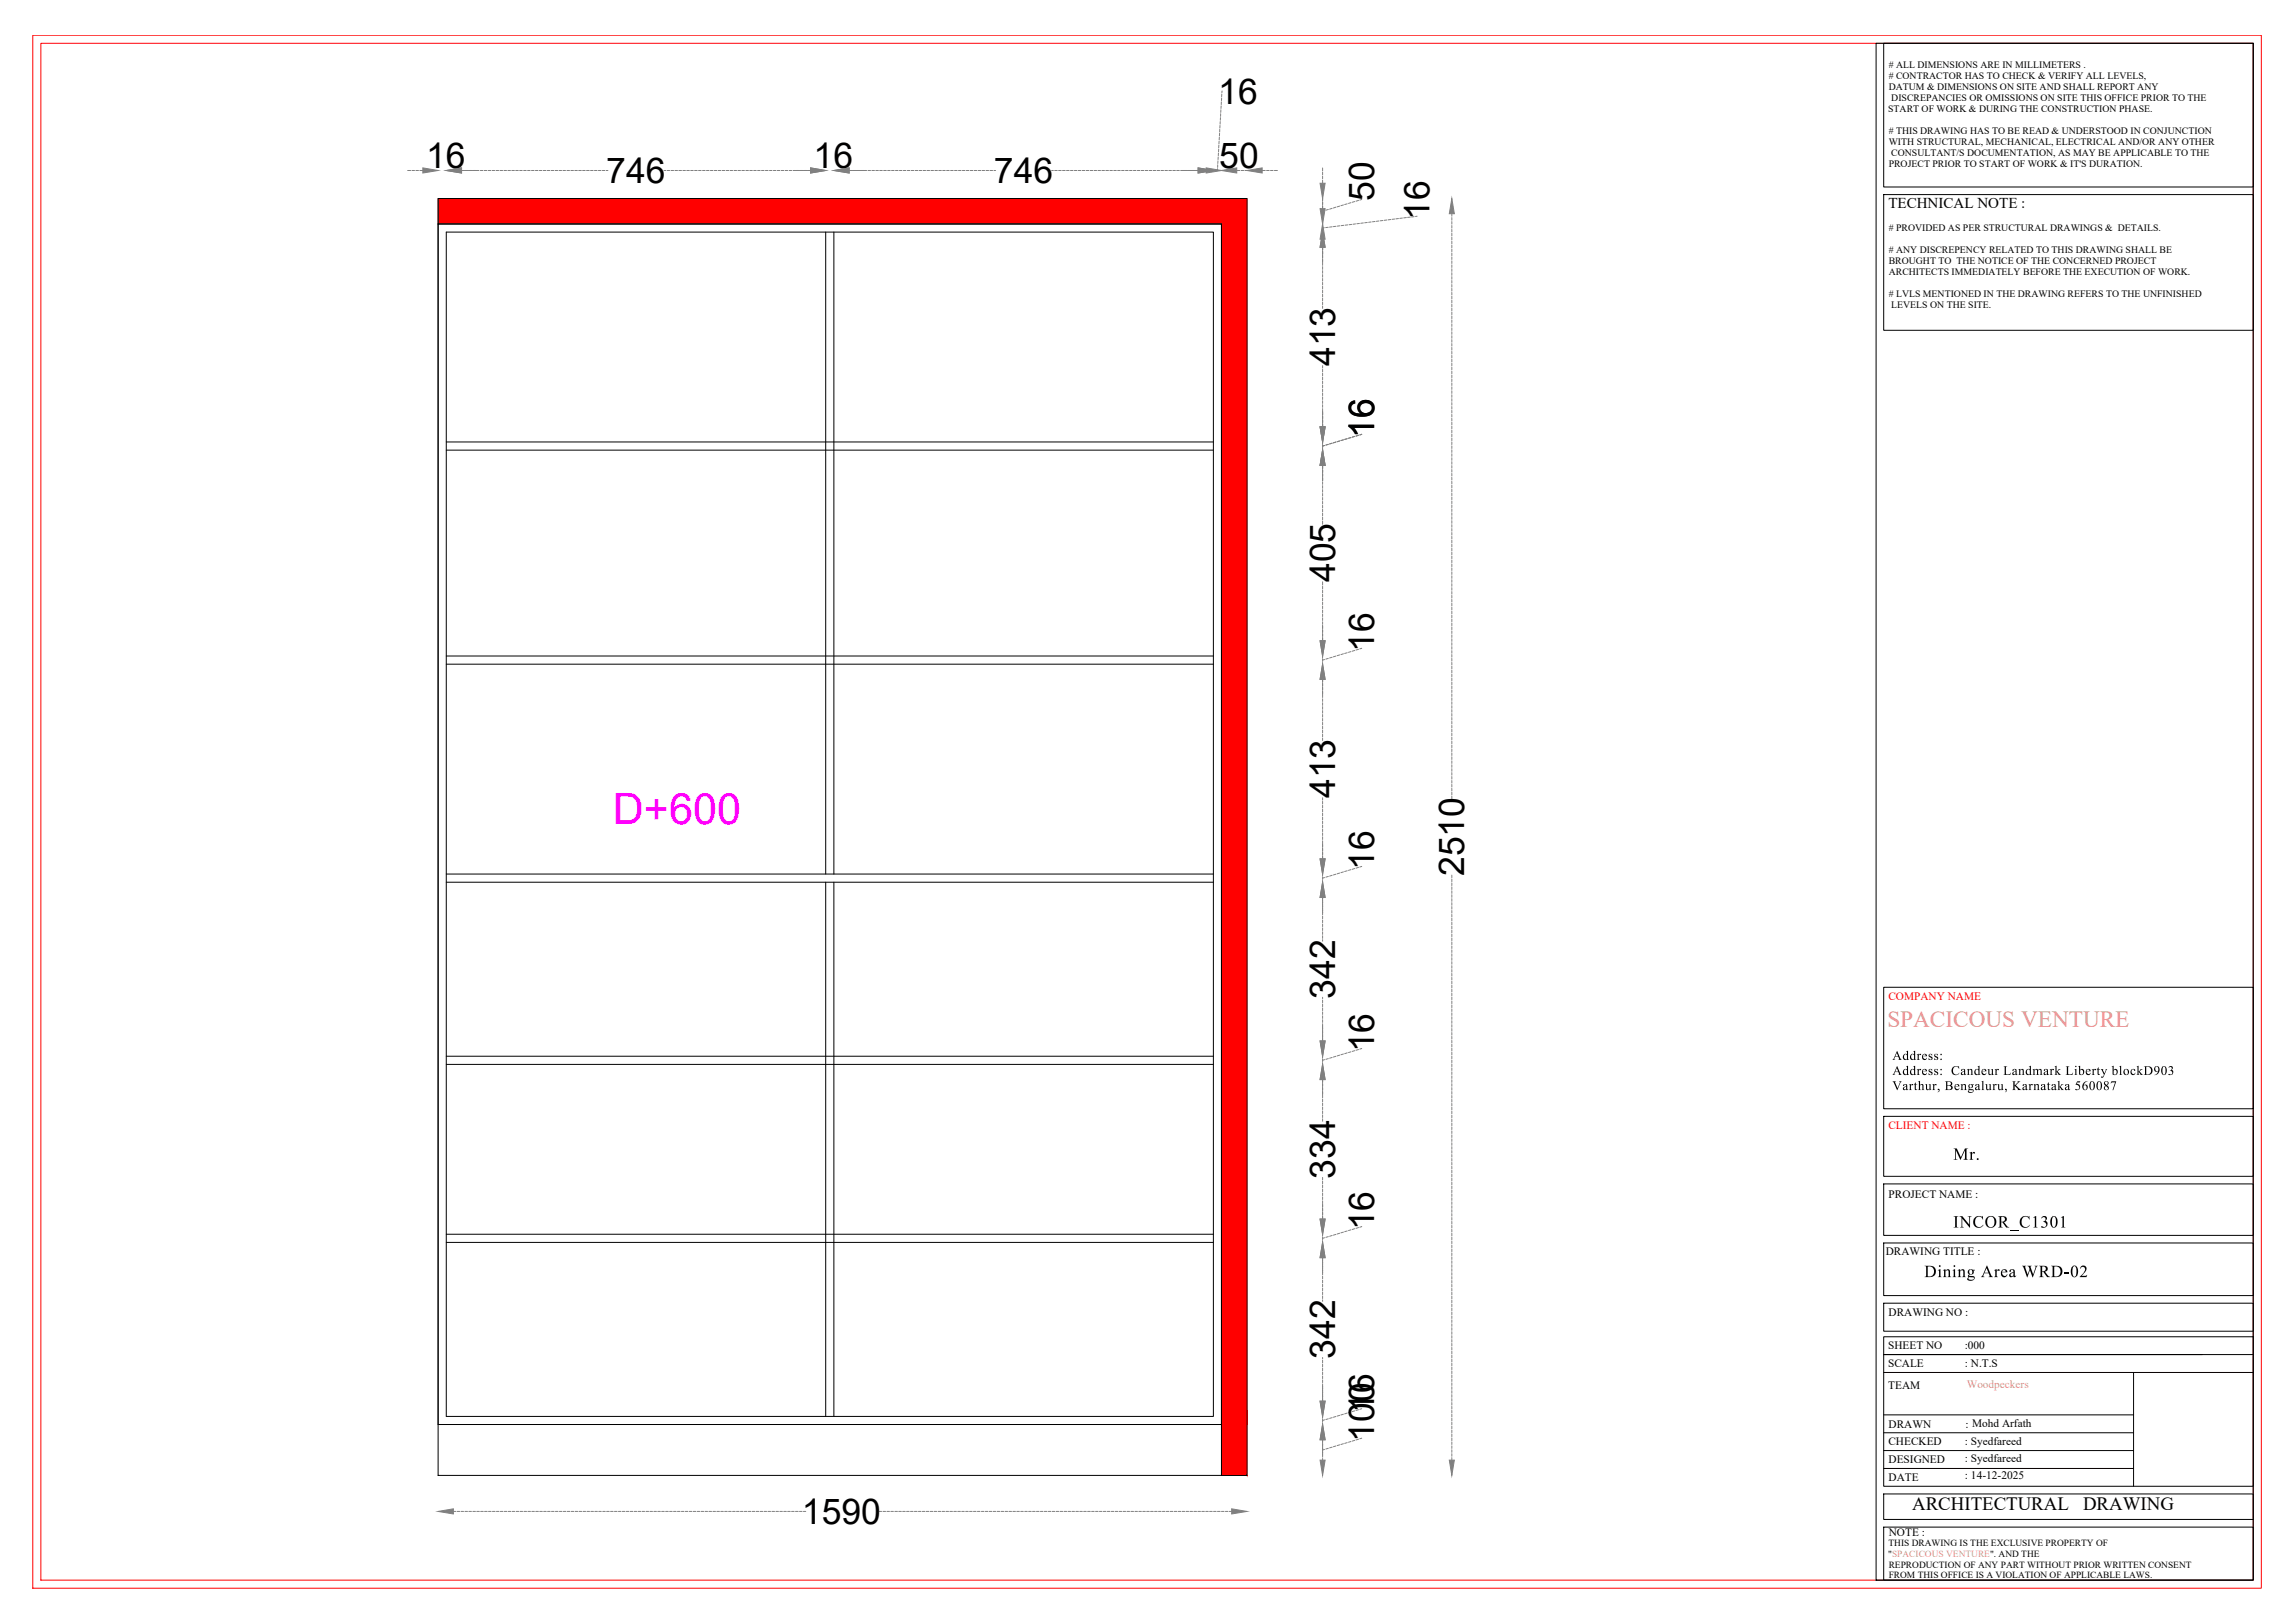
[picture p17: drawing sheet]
<svg xmlns="http://www.w3.org/2000/svg" width="1189mm" height="841mm" viewBox="0 0 1189 841" stroke-linecap="round" stroke-linejoin="round" font-family="sans-serif">
<defs><g id="words">
<text font-size="22.4" fill="#f0f" x="318" y="427">D+600</text>
<g font-size="18.4">
<text x="631" y="54">16</text>
<text x="221" y="87">16</text>
<text x="422" y="87">16</text>
<text x="632" y="87">50</text>
<text x="314" y="95">746</text>
<text x="515" y="95">746</text>
<text x="712" y="104" transform="rotate(-90 712 104)">50</text>
<text x="741" y="114" transform="rotate(-90 741 114)">16</text>
<text x="692" y="190" transform="rotate(-90 692 190)">413</text>
<text x="712" y="227" transform="rotate(-90 712 227)">16</text>
<text x="692" y="302" transform="rotate(-90 692 302)">405</text>
<text x="712" y="338" transform="rotate(-90 712 338)">16</text>
<text x="692" y="414" transform="rotate(-90 692 414)">413</text>
<text x="712" y="451" transform="rotate(-90 712 451)">16</text>
<text x="759" y="454" transform="rotate(-90 759 454)">2510</text>
<text x="692" y="518" transform="rotate(-90 692 518)">342</text>
<text x="712" y="545" transform="rotate(-90 712 545)">16</text>
<text x="692" y="611" transform="rotate(-90 692 611)">334</text>
<text x="712" y="638" transform="rotate(-90 712 638)">16</text>
<text x="692" y="704" transform="rotate(-90 692 704)">342</text>
<text x="712" y="732" transform="rotate(-90 712 732)">16</text>
<text x="712" y="747" transform="rotate(-90 712 747)">100</text>
<text x="416" y="790">1590</text>
</g>
<text font-size="12" fill="#dda56e" x="978" y="532">SPACICOUS VENTURE</text>
<g font-size="9.8">
<text x="991" y="783">ARCHITECTURAL</text>
<text x="1080" y="783">DRAWING</text>
</g>
<g font-size="8.9">
<text x="1012" y="601">Mr.</text>
<text x="1012" y="636">INCOR_C1301</text>
<text x="997" y="662">Dining Area WRD-02</text>
</g>
<text font-size="7.8" x="979" y="108">TECHNICAL NOTE :</text>
<g font-size="6.8">
<text x="981" y="549">Address:</text>
<text x="981" y="557">Address: Candeur Landmark Liberty blockD903</text>
<text x="981" y="565">Varthur, Bengaluru, Karnataka 560087</text>
</g>
<g font-size="5.9" fill="#f00">
<text x="979" y="518">COMPANY NAME</text>
<text x="979" y="585">CLIENT NAME :</text>
</g>
<g font-size="5.9">
<text x="979" y="621">PROJECT NAME :</text>
<text x="977" y="650">DRAWING TITLE :</text>
<text x="979" y="682">DRAWING NO :</text>
<text x="979" y="699">SHEET NO</text>
<text x="1018" y="699">:000</text>
<text x="979" y="708">SCALE</text>
<text x="1018" y="708">: N.T.S</text>
<text x="979" y="720">TEAM</text>
<text x="979" y="740">DRAWN</text>
<text x="1019" y="740">: Mohd Arfath</text>
<text x="979" y="749">CHECKED</text>
<text x="1018" y="749">: Syedfareed</text>
<text x="979" y="758">DESIGNED</text>
<text x="1018" y="758">: Syedfareed</text>
<text x="979" y="768">DATE</text>
<text x="1018" y="766">: 14-12-2025</text>
<text x="979" y="796">NOTE :</text>
</g>
<text font-size="5.9" fill="#dda56e" x="1019" y="719">Woodpeckers</text>
<g font-size="5.1">
<text x="979" y="35"># ALL DIMENSIONS ARE IN MILLIMETERS .</text>
<text x="979" y="41"># CONTRACTOR HAS TO CHECK &amp; VERIFY ALL LEVELS,</text>
<text x="979" y="46">DATUM &amp; DIMENSIONS ON SITE AND SHALL REPORT ANY</text>
<text x="980" y="52">DISCREPANCIES OR OMISSIONS ON SITE THIS OFFICE PRIOR TO THE</text>
<text x="979" y="58">START OF WORK &amp; DURING THE CONSTRUCTION PHASE.</text>
<text x="979" y="69"># THIS DRAWING HAS TO BE READ &amp; UNDERSTOOD IN CONJUNCTION</text>
<text x="979" y="75">WITH STRUCTURAL, MECHANICAL, ELECTRICAL AND/OR ANY OTHER</text>
<text x="980" y="81">CONSULTANT/S DOCUMENTATION, AS MAY BE APPLICABLE TO THE</text>
<text x="979" y="87">PROJECT PRIOR TO START OF WORK &amp; IT'S DURATION.</text>
<text x="979" y="120"># PROVIDED AS PER STRUCTURAL DRAWINGS &amp; DETAILS.</text>
<text x="979" y="131"># ANY DISCREPENCY RELATED TO THIS DRAWING SHALL BE</text>
<text x="979" y="137">BROUGHT TO THE NOTICE OF THE CONCERNED PROJECT</text>
<text x="979" y="142">ARCHITECTS IMMEDIATELY BEFORE THE EXECUTION OF WORK.</text>
<text x="979" y="154"># LVLS MENTIONED IN THE DRAWING REFERS TO THE UNFINISHED</text>
<text x="980" y="160">LEVELS ON THE SITE.</text>
</g>
<g font-size="4.9">
<text x="979" y="801">THIS DRAWING IS THE EXCLUSIVE PROPERTY OF</text>
<text x="979" y="807">&quot;SPACICOUS VENTURE&quot;. AND THE</text>
<text x="979" y="812">REPRODUCTION OF ANY PART WITHOUT PRIOR WRITTEN CONSENT</text>
<text x="979" y="818">FROM THIS OFFICE IS A VIOLATION OF APPLICABLE LAWS.</text>
</g>
</g></defs>
<!-- layer: 0 -->
<g fill="#f00" stroke="#f00" stroke-width=".52">
<path d="M227 103l419 13v-13zM227 103l419 13h-419z"/>
<path d="M633 116l13 622v-622zM633 116l13 622h-13z"/>
<path d="M633 738l13 27v-27zM633 738l13 27h-13z"/>
</g>
<g fill="none" stroke="#000" stroke-width=".52">
<path d="M227 103h419v662h-419zM227 116h406v649M227 116h406v622h-406zM231 120h398v614h-398zM428 120v333M432 120v333M231 233h398M231 229h398M231 340h398M231 344h398M231 457h398M231 453h398"/>
<path d="M428 457v277M432 457v277M231 552h398M231 547h398M231 640h398M231 644h398M227 738h406"/>
</g>
<g fill="none" stroke="#808080" stroke-width=".52">
<path d="M633 59v1M633 57v1M633 55v1M633 53v1M633 51v1M633 49v1M633 47v1M631 79v2M632 77v2M632 75v2M632 73v2M632 71v1"/>
<path d="M632 69v1M632 67v1M632 65v1M632 63v1M633 61l-1 1M211 88h2M214 88h1M216 88h1M218 88h1M239 88h9M249 88h1M251 88h1"/>
<path d="M253 88h1M255 88h1M257 88h1M259 88h1M261 88h2M263 88h2M265 88h2M267 88h2M269 88h2M271 88h2M273 88h2M275 88h2"/>
<path d="M277 88h2M279 88h2M282 88h1M284 88h1M286 88h1M288 88h1M290 88h1M292 88h1M294 88h1M296 88h1M298 88h1M300 88h1"/>
<path d="M302 88h1M304 88h1M306 88h1M308 88h1M310 88h1M312 88h1M314 88h1M344 88h1M346 88h1M348 88h1M350 88h1M352 88h1"/>
<path d="M354 88h1M356 88h1M358 88h1M360 88h1M362 88h1M364 88h1M366 88h1M368 88h1M370 88h2M372 88h2M374 88h2M376 88h2"/>
<path d="M378 88h2M380 88h2M382 88h2M384 88h2M387 88h1M389 88h1M391 88h1M393 88h1M395 88h1M397 88h1M399 88h1M401 88h1"/>
<path d="M403 88h1M405 88h1M407 88h1M409 88h1M411 88h9M440 88h9M450 88h1M452 88h1M454 88h1M456 88h1M458 88h1M460 88h1"/>
<path d="M462 88h1M464 88h1M466 88h1M468 88h1M470 88h2M472 88h2M474 88h2M476 88h2M478 88h2M480 88h2M482 88h2M484 88h2"/>
<path d="M487 88h1M489 88h1M491 88h1M493 88h1M495 88h1M497 88h1M499 88h1M501 88h1M503 88h1M505 88h1M507 88h1M509 88h1"/>
<path d="M511 88h1M513 88h1M515 88h1M545 88h1M547 88h1M549 88h1M551 88h1M553 88h1M555 88h1M557 88h1M559 88h1M561 88h1"/>
<path d="M563 88h1M565 88h1M567 88h1M569 88h1M571 88h1M573 88h1M575 88h2M577 88h2M579 88h2M581 88h2M583 88h2M585 88h2"/>
<path d="M587 88h2M589 88h2M591 88h2M593 88h2M596 88h1M598 88h1M600 88h1M602 88h1M604 88h1M606 88h1M608 88h1M610 88h1"/>
<path d="M612 88h9M622 88h1M624 88h1M629 88h1M630 88h2M631 87v1M631 85v2M631 83v2M631 81v2M632 88h1M641 88h2M643 88h2"/>
<path d="M645 88h2M647 88h2M654 88h2M656 88h2M658 88h2M660 88h2M685 87v2M685 89v2M685 91v2M685 93v2M685 100v2M685 102v2"/>
<path d="M685 105v1M685 107v1M685 109v1M685 111v1M685 113v1M685 115v2M685 117v2M685 120h.1M686 118h-1M686 109h-1M688 118h-1M688 109h-1"/>
<path d="M690 118h-1M690 108h-1M692 107l-1 1M692 117h-1M694 107h-1M694 117h-1M696 106l-1 1M696 117h-1M698 106h-1M698 117h-1M700 105h-1M701 116h-2"/>
<path d="M702 104l-1 1M702 116h-1M704 104h-1M705 116h-2M706 103l-1 1M707 116h-2M709 115h-2M711 115h-2M713 115h-2M715 115h-2M717 114h-2M719 114h-2"/>
<path d="M721 114h-2M723 113l-2 1M725 113h-2M727 113h-2M729 113h-2M731 113h-1M733 112h-1M734 112h.1M752 111v1M752 113v1M752 115v1M752 117v1"/>
<path d="M752 119v1M685 124v2M685 126v2M685 128v2M685 130v2M685 132v2M685 134v3M685 138v2M752 121v1M752 123v1M752 125v1M752 127v1"/>
<path d="M752 129v1M752 131v1M752 133v1M752 135v2M752 137v2M752 139v2M685 140v2M685 142v2M685 144v2M685 146v2M685 148v2M685 150v2"/>
<path d="M685 152v2M685 155v1M685 157v1M685 159v1M752 141v2M752 143v2M752 145v2M752 147v2M752 149v2M752 152v1M752 154v1M752 156v1"/>
<path d="M752 158v1M752 160v1M752 162v1M752 164v1M752 166v1M752 168v1M752 170v1M752 172v1M752 174v1M752 176v1M752 178v1M685 189v2"/>
<path d="M685 191v2M685 193v2M685 195v2M685 197v2M685 200v1M752 180v1M752 182v1M752 184v2M752 186v2M752 188v2M752 190v2M752 192v2"/>
<path d="M752 194v2M752 196v2M752 198v2M685 202v1M685 204v1M685 206v1M685 208v1M685 210v1M685 212v3M685 215v2M685 218v1M685 220v1"/>
<path d="M752 200v2M752 202v2M752 205v1M752 207v1M752 209v1M752 211v1M752 213v1M752 215v1M752 217v1M752 219v1M685 229v1M685 230v2"/>
<path d="M685 232v1M686 231h-1M688 230l-1 1M690 230h-1M692 229h-1M694 229h-1M696 228h-1M698 227l-1 1M700 227h-1M702 226l-1 1M704 226h-1M706 225h-1"/>
<path d="M752 221v1M752 223v1M752 225v1M752 227v1M752 229v1M752 231v1M752 233v1M752 235v1M752 237v2M752 239v2M685 241v2M685 243v2"/>
<path d="M685 245v2M685 247v2M685 250v1M685 252v1M685 254v1M685 256v1M685 258v1M685 260v1M752 241v2M752 243v2M752 245v2M752 247v2"/>
<path d="M752 249v2M752 251v2M752 253v2M752 256v1M752 258v1M752 260v1M685 262v1M685 264v1M685 266v1M685 268v1M685 270v2M752 262v1"/>
<path d="M752 264v1M752 266v1M752 268v1M752 270v1M752 272v1M752 274v1M752 276v1M752 278v1M752 280v1M752 282v1M752 284v1M752 286v1"/>
<path d="M752 288v2M752 290v2M752 292v2M752 294v2M752 296v2M752 298v2M685 301v2M685 304v1M685 306v1M685 308v1M685 310v1M685 312v1"/>
<path d="M685 314v1M685 316v1M685 318v1M752 300v2M752 302v2M752 305v1M752 307v1M752 309v1M752 311v1M752 313v1M752 315v1M752 317v1"/>
<path d="M752 319v1M685 320v2M685 322v2M685 324v2M685 326v2M685 328v2M685 330v2M685 340v1M692 340h-1M694 339l-1 1M696 339h-1M698 338l-1 1"/>
<path d="M700 338h-1M702 337h-1M704 336l-1 1M706 336h-1M752 321v1M752 323v1M752 325v1M752 327v1M752 329v1M752 331v1M752 333v1M752 335v1"/>
<path d="M752 337v1M752 339v2M685 341v2M685 343v1M685 352v2M685 354v2M685 356v2M685 358v3M686 342h-1M688 341l-1 1M690 341h-1M752 341v2"/>
<path d="M752 343v2M752 345v2M752 347v2M752 349v2M752 351v2M752 353v2M752 355v2M752 358v1M752 360v1M685 362v1M685 364v2M685 366v2"/>
<path d="M685 368v2M685 370v2M685 372v2M685 374v2M685 376v2M685 378v2M752 362v1M752 364v1M752 366v1M752 368v1M752 370v1M752 372v1"/>
<path d="M752 374v1M752 376v1M752 378v1M752 380v1M685 380v2M685 382v2M752 382v1M752 384v1M752 386v1M752 388v1M752 390v1M752 392v2"/>
<path d="M752 394v2M752 396v2M752 398v2M685 413v2M685 415v2M685 417v2M685 419v2M752 400v2M752 402v2M752 404v2M752 406v2M752 409v1"/>
<path d="M752 411v1M752 413v1M685 421v2M685 423v2M685 425v2M685 428v1M685 430v1M685 432v1M685 434v1M685 436v3M685 439v2M685 441v2"/>
<path d="M685 443v2M685 453v1M685 454v2M685 456v1M686 455h-1M688 454l-1 1M690 454h-1M692 453h-1M694 452l-1 1M696 452h-1M698 451l-1 1M700 451h-1"/>
<path d="M702 450h-1M704 449l-1 1M706 449h-1M752 453v2M752 456v1M752 458v1M752 460v1M685 465v9M685 475v1M685 477v1M685 479v1M752 462v1"/>
<path d="M752 464v1M752 466v1M752 468v1M752 470v1M752 472v1M752 474v1M752 476v1M752 478v1M752 480v1M685 481v1M685 483v1M685 485v1"/>
<path d="M685 487v1M752 482v1M752 484v1M752 486v1M752 488v2M752 490v2M752 492v2M752 494v2M752 496v2M752 498v2M685 517v1M685 518v2"/>
<path d="M752 500v2M752 502v2M752 504v2M752 506v2M752 509v1M752 511v1M752 513v1M752 515v1M752 517v1M752 519v1M685 520v2M685 522v2"/>
<path d="M685 524v2M685 526v2M685 528v2M685 530v9M752 521v1M752 523v1M752 525v1M752 527v1M752 529v1M752 531v1M752 533v1M752 535v1"/>
<path d="M752 537v1M752 539v1M685 547v1M685 549v1M685 551v1M685 559v2M686 549h-1M688 549h-1M690 548h-1M692 547l-1 1M694 547h-1M696 546l-1 1"/>
<path d="M698 546h-1M700 545h-1M702 544l-1 1M704 544h-1M706 543l-1 1M752 541v2M752 543v2M752 545v2M752 547v2M752 549v2M752 551v2M752 553v2"/>
<path d="M752 555v2M752 557v2M752 560v1M685 561v2M685 563v2M685 565v4M685 570v1M685 572v1M685 574v1M685 576v1M685 578v1M685 580v1"/>
<path d="M752 562v1M752 564v1M752 566v1M752 568v1M752 570v1M752 572v1M752 574v1M752 576v1M752 578v1M752 580v1M752 582v1M752 584v1"/>
<path d="M752 586v1M752 588v1M752 590v1M752 592v2M752 594v2M752 596v2M752 598v2M685 610v1M685 612v1M685 614v1M685 616v2M685 618v2"/>
<path d="M752 600v2M752 602v2M752 604v2M752 606v2M752 608v2M752 610v2M752 613v1M752 615v1M752 617v1M752 619v1M685 620v2M685 622v4"/>
<path d="M685 626v2M685 628v2M685 630v2M685 640h.1M692 640h-1M694 639h-1M696 638l-1 1M698 638h-1M700 637l-1 1M702 637h-1M704 636l-1 1M706 636h-1"/>
<path d="M752 621v1M752 623v1M752 625v1M752 627v1M752 629v1M752 631v1M752 633v1M752 635v1M752 637v1M752 639v1M685 641v1M685 643v1"/>
<path d="M685 652v9M686 641l-1 1M688 641h-1M690 640l-1 1M752 641v1M752 643v1M752 645v2M752 647v2M752 649v2M752 651v2M752 653v2M752 655v2"/>
<path d="M752 657v2M752 659v2M685 661v2M685 663v2M685 665v2M685 667v2M685 670v1M685 672v1M685 674h.1M752 662v1M752 664v1M752 666v1"/>
<path d="M752 668v1M752 670v1M752 672v1M752 674v1M752 676v1M752 678v1M752 680v1M752 682v1M752 684v1M752 686v1M752 688v1M752 690v1"/>
<path d="M752 692v1M752 694v1M752 696v2M752 698v2M685 703v1M685 705v1M685 707v1M685 709v1M685 711v1M685 713v1M685 715v1M685 717v9"/>
<path d="M752 700v2M752 702v2M752 704v2M752 706v2M752 708v2M752 710v2M752 713v1M752 715v1M752 717v1M752 719v1M685 734v1M685 735v2"/>
<path d="M685 737v1M686 736h-1M688 735l-1 1M690 735h-1M692 734h-1M694 733l-1 1M696 733h-1M698 732l-1 1M700 732h-1M702 731h-1M704 731h-1M706 730h-1"/>
<path d="M752 721v1M752 723v1M752 725v1M752 727v1M752 729v1M752 731v1M752 733v1M752 735v1M752 737v1M752 739v1M685 746v9M685 756v1"/>
<path d="M686 751h-1M688 750l-1 1M690 750h-1M692 749l-1 1M694 749h-1M696 748l-1 1M698 748h-1M700 747h-1M702 746l-1 1M704 746h-1M706 745l-1 1M752 741v1"/>
<path d="M752 743v1M752 745v2M752 747v2M752 749v2M752 751v2M752 753v2M752 755v2M235 783h1M237 783h1M239 783h1M241 783h1M243 783h1"/>
<path d="M245 783h1M247 783h1M249 783h1M251 783h1M253 783h2M255 783h2M257 783h2M259 783h2M261 783h2M263 783h2M265 783h2M267 783h2"/>
<path d="M270 783h1M272 783h1M274 783h1M276 783h1M278 783h1M280 783h1M282 783h1M284 783h1M286 783h1M288 783h1M290 783h1M292 783h1"/>
<path d="M294 783h1M296 783h1M298 783h1M300 783h1M302 783h2M304 783h2M306 783h2M308 783h2M310 783h2M312 783h2M314 783h2M316 783h2"/>
<path d="M318 783h2M320 783h2M323 783h1M325 783h1M327 783h1M329 783h1M331 783h1M333 783h1M335 783h1M337 783h1M339 783h1M341 783h1"/>
<path d="M343 783h1M345 783h1M347 783h1M349 783h1M351 783h1M353 783h1M355 783h2M357 783h2M359 783h2M361 783h2M363 783h2M365 783h2"/>
<path d="M367 783h2M369 783h2M371 783h2M374 783h1M376 783h1M378 783h1M380 783h1M382 783h1M384 783h1M386 783h1M388 783h1M390 783h1"/>
<path d="M392 783h1M394 783h1M396 783h1M398 783h1M400 783h1M402 783h1M404 783h1M406 783h2M408 783h2M410 783h2M412 783h2M414 783h2"/>
<path d="M416 783h2M456 783h1M458 783h1M460 783h1M462 783h1M464 783h1M466 783h1M468 783h1M470 783h1M472 783h1M474 783h1M476 783h1"/>
<path d="M478 783h1M480 783h1M482 783h1M484 783h1M486 783h2M488 783h2M490 783h2M492 783h2M494 783h2M496 783h2M498 783h2M500 783h2"/>
<path d="M502 783h2M505 783h1M507 783h1M509 783h1M511 783h1M513 783h1M515 783h1M517 783h1M519 783h1M521 783h1M523 783h1M525 783h1"/>
<path d="M527 783h1M529 783h1M531 783h1M533 783h1M535 783h1M537 783h1M539 783h2M541 783h2M543 783h2M545 783h2M547 783h2M549 783h2"/>
<path d="M551 783h2M553 783h2M556 783h1M558 783h1M560 783h1M562 783h1M564 783h1M566 783h1M568 783h1M570 783h1M572 783h1M574 783h1"/>
<path d="M576 783h1M578 783h1M580 783h1M582 783h1M584 783h1M586 783h1M588 783h2M590 783h2M592 783h2M594 783h2M596 783h2M598 783h2"/>
<path d="M600 783h2M602 783h2M604 783h2M606 783h2M609 783h1M611 783h1M613 783h1M615 783h1M617 783h1M619 783h1M621 783h1M623 783h1"/>
<path d="M625 783h1M627 783h1M629 783h1M631 783h1M633 783h1M635 783h1M637 783h1"/>
</g>
<g fill="#808080" stroke="#808080" stroke-width=".52">
<path d="M684 726h3l-2 8z"/>
<path d="M685 644l2 8h-3z"/>
<path d="M684 632h3l-2 8z"/>
<path d="M685 552l2 7h-3z"/>
<path d="M684 539h3l-2 8z"/>
<path d="M685 457l2 8h-3z"/>
<path d="M684 445h3l-2 8z"/>
<path d="M685 344l2 8h-3z"/>
<path d="M684 332h3l-2 8z"/>
<path d="M684 221h3l-2 8z"/>
<path d="M685 233l2 8h-3z"/>
<path d="M685 120l2 8h-3z"/>
<path d="M684 108h3l-2 8z"/>
<path d="M685 116l2 8h-3z"/>
<path d="M684 95h3l-2 8z"/>
<path d="M685 738l2 8h-3z"/>
<path d="M684 757h3l-2 8z"/>
<path d="M231 88l8-1v3z"/>
<path d="M420 87l8 1-8 2z"/>
<path d="M432 88l8-1v3z"/>
<path d="M621 87l8 1-8 2z"/>
<path d="M633 88l8-1v3z"/>
<path d="M625 87l8 1-8 2z"/>
<path d="M646 88l8-1v3z"/>
<path d="M219 87l8 1-8 2z"/>
<path d="M638 782l8 1-8 2z"/>
<path d="M227 783l8-1v3z"/>
<path d="M751 757h3l-2 8z"/>
<path d="M752 103l2 8h-3z"/>
</g>
<!-- layer: TITLE BLOCK -->
<path d="M17 18h1155v805h-1155zM21 22h1147v797h-1147z" fill="none" stroke="#f00" stroke-width=".52"/>
<g fill="none" stroke="#000" stroke-width=".52">
<path d="M972 22h196v797h-196zM976 22h192v75h-192zM976 101h192v70h-192zM976 512h192v63h-192zM976 578h192v32h-192zM976 613h192v27h-192zM976 644h192v27h-192zM976 675h192v15h-192zM976 693h192v77h-192zM976 711h192M976 702h192M1106 711v59"/>
<path d="M976 733h130M976 752h130M976 742h130M976 774h192v13h-192zM976 761h130M976 791h192v28h-192z"/>
</g>
<g fill="#000">
<path d="M1124 553l1-1 1 1-1 1 1 1v1l-1 1h-1l2-1v-1h-2l2-1-1-1h-1zM1094 560h3l-2 5 1-4h-2zM1068 631l2-1v5v1h-2h1v-5zM1079 656h1l1 1v2l-2 2h3l-1 1h-3l3-4-1-2-2 1z"/>
<path d="M1117 553h1l1 1-1 2-2 1 2-1v-1h-1zM1117 553v2h1v-2z"/>
<path d="M1121 553l1-1 1 2v2l-1 1h-1l-1-1zM1121 553v3l1 1v-3v-1z"/>
<path d="M1091 561l1-1 1 1-1 1 1 1-1 2-2-1 1-1-1-1zM1091 561a.9 .9 0 0 0 1 0 .9 .9 0 0 0-1 0zM1091 564a1 1 0 0 0 2 0 1 1 0 0 0-2 0z"/>
</g>
<use href="#words"/>
</svg>
